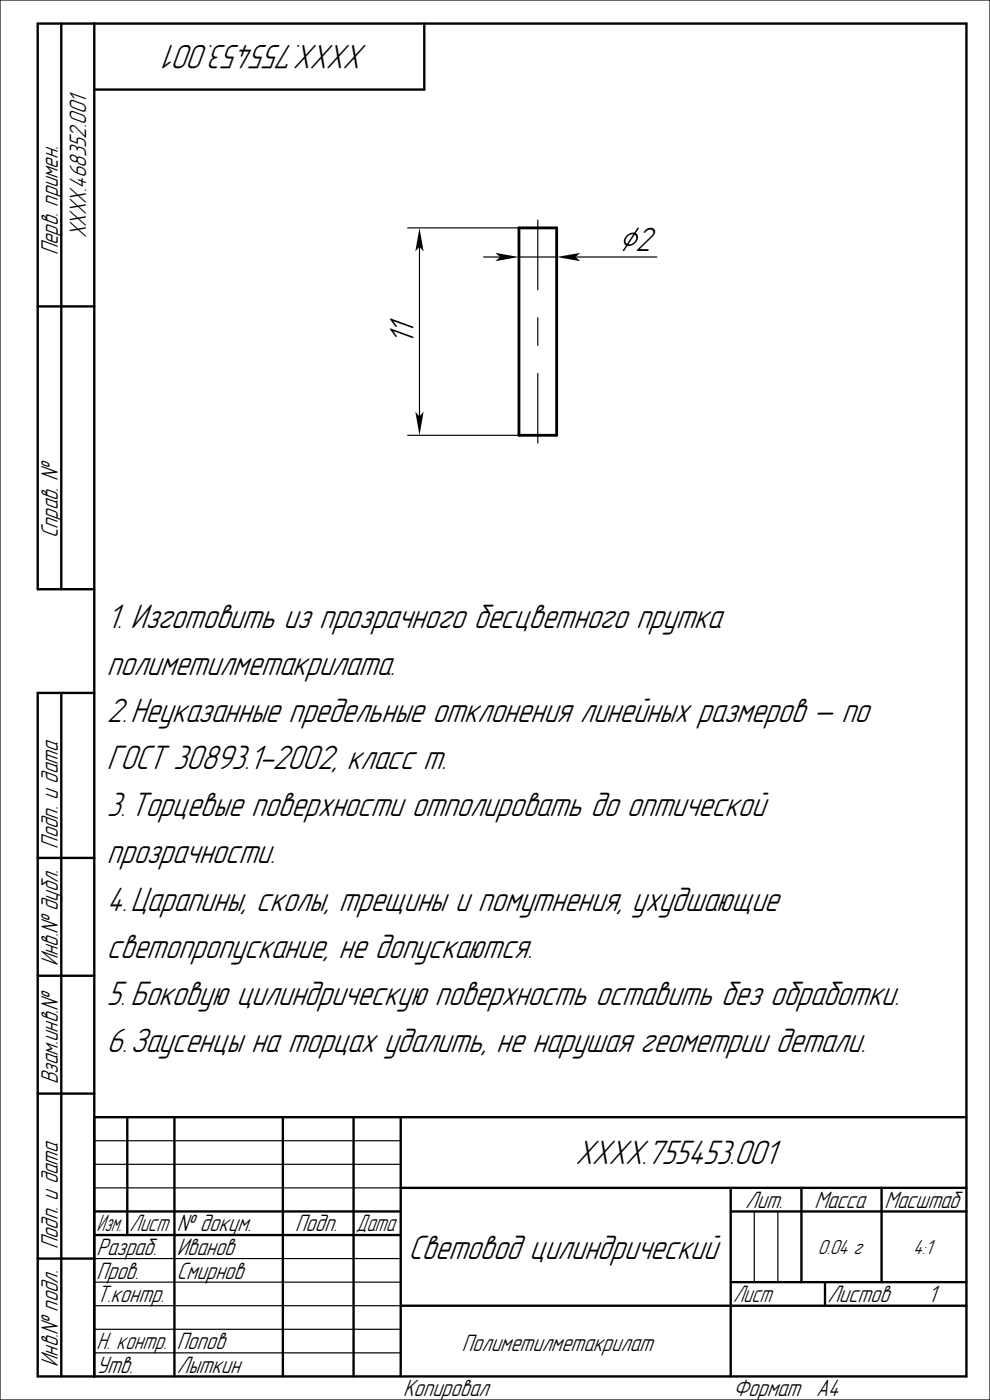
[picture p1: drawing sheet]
<svg xmlns="http://www.w3.org/2000/svg" width="210mm" height="297mm" viewBox="0 0 210 297" stroke-linecap="round" stroke-linejoin="round" font-family="sans-serif">
<defs><g id="words">
<g font-size="6.7" fill="#000002">
<text x="78" y="9.5" transform="rotate(-180 78 9.5)">XXXX.755453.001</text>
<text x="134.8" y="53.3">2</text>
<text x="87.7" y="73.2" transform="rotate(-90 87.7 73.2)">11</text>
<text x="22.7" y="133.2">1. Изготовить из прозрачного бесцветного прутка</text>
<text x="22.7" y="143.2">полиметилметакрилата.</text>
<text x="22.7" y="153.2">2.Неуказанные предельные отклонения линейных размеров — по</text>
<text x="22.7" y="163.2">ГОСТ 30893.1-2002, класс m.</text>
<text x="22.7" y="173.2">3.Торцевые поверхности отполировать до оптической</text>
<text x="22.7" y="183.2">прозрачности.</text>
<text x="22.7" y="193.2">4.Царапины, сколы, трещины и помутнения, ухудшающие</text>
<text x="22.7" y="203.2">светопропускание, не допускаются.</text>
<text x="22.7" y="213.2">5.Боковую цилиндрическую поверхность оставить без обработки.</text>
<text x="22.7" y="223.2">6.Заусенцы на торцах удалить, не нарушая геометрии детали.</text>
<text x="122" y="247">XXXX.755453.001</text>
<text x="86.7" y="267">Световод цилиндрический</text>
</g>
<g font-size="4.7" fill="#000002">
<text x="18.3" y="50.6" transform="rotate(-90 18.3 50.6)">XXXX.468352.001</text>
<text x="12.2" y="54.2" transform="rotate(-90 12.2 54.2)">Перв. примен.</text>
<text x="12.2" y="114.2" transform="rotate(-90 12.2 114.2)">Справ. №</text>
<text x="12.2" y="180" transform="rotate(-90 12.2 180)">Подп. и дата</text>
<text x="12.2" y="205" transform="rotate(-90 12.2 205)">Инв.№ дубл.</text>
<text x="12.2" y="230" transform="rotate(-90 12.2 230)">Взам.инв.№</text>
<text x="158.1" y="256.2">Лит.</text>
<text x="172.7" y="256.2">Масса</text>
<text x="187.6" y="256.2">Масштаб</text>
<text x="20.5" y="261.3">Изм.</text>
<text x="27.5" y="261.3">Лист</text>
<text x="37.5" y="261.3">№ докум.</text>
<text x="62.6" y="261.3">Подп.</text>
<text x="75.6" y="261.3">Дата</text>
<text x="12.2" y="265" transform="rotate(-90 12.2 265)">Подп. и дата</text>
<text x="20.5" y="266.3">Разраб.</text>
<text x="37.5" y="266.3">Иванов</text>
<text x="20.5" y="271.3">Пров.</text>
<text x="37.5" y="271.3">Смирнов</text>
<text x="20.5" y="276.3">Т.контр.</text>
<text x="155.5" y="276.2">Лист</text>
<text x="175.5" y="276.2">Листов</text>
<text x="196.8" y="276.3">1</text>
<text x="20.5" y="286.3">Н. контр.</text>
<text x="37.5" y="286.3">Попов</text>
<text x="97.9" y="286.5">Полиметилметакрилат</text>
<text x="12.2" y="290" transform="rotate(-90 12.2 290)">Инв.№ подл.</text>
<text x="20.5" y="291.3">Утв.</text>
<text x="37.5" y="291.2">Лыткин</text>
<text x="85.5" y="296.3">Копировал</text>
<text x="155.5" y="296.3">Формат</text>
<text x="173.2" y="296.3">A4</text>
</g>
<g font-size="4" fill="#000002">
<text x="173.5" y="266">0.04 г</text>
<text x="193.7" y="266">4:1</text>
</g>
</g></defs>
<g fill="none" stroke="#000002" stroke-width=".25">
<path d="M0 0h210v297h-210zM114.1 46.7v14.8M114.1 67.4v5.9M114.1 79.2v14.8M20 252h65M20 242h65M20 247h65M160 257v15M165 257v15M20 277h65M20 267h65M20 272h65"/>
<path d="M155 277h50M20 282h65M20 287h65"/>
</g>
<g fill="none" stroke="#000002" stroke-width=".5">
<path d="M13 5v120M20 5v287M90 5v14h-70M8 65h12M20 125h-12v-120h197v287h-197v-145h12M13 147v145M8 182h12M8 207h12M8 232h12M20 237h185M27 237v25M37 237v55"/>
<path d="M60 237v55M75 237v55M85 237v55M20 257h65M85 252h120M155 257h50M155 252v40M170 252v20M187 252v20M8 267h12M20 262h65M85 277h120"/>
<path d="M155 272h50M175 272v5"/>
</g>
<path d="M110.1 48.3h8v44h-8z" fill="none" stroke="#000002" stroke-width=".6"/>
<path d="M132.9 50a1.7 1.7 0 0 1 1.6-.6l.7-1 .3-.1-.6 1.2 .3 .3 .1 .4a2.03 2.03 0 0 1-2.2 2l-.7 1h-.3l.7-1.1-.4-.4-.1-.6 .2-.5zM134.6 49.8l-1.3 2 .8-.1 .7-.6 .2-.8zM133.1 50.2l-.3 .4a.79 .79 0 0 0 .2 1.1l1.3-2-.6 .1z" fill-rule="evenodd" fill="#000002"/>
<path d="M122.1 54.5h17.2" fill="none" stroke="#000002" stroke-width=".25"/>
<path d="M118.1 54.5l5-.9-1 .9 1 .9z" fill-rule="evenodd" fill="#000002"/>
<path d="M102.6 54.5h3.5" fill="none" stroke="#000002" stroke-width=".25"/>
<path d="M105.1 53.6l5 .9-5 .9 1-.9z" fill-rule="evenodd" fill="#000002"/>
<path d="M89 52.3v36M110.1 54.5h8" fill="none" stroke="#000002" stroke-width=".25"/>
<g fill="#000002">
<path d="M89 48.3l.9 5-.9-1-.9 1z" fill-rule="evenodd"/>
<path d="M88.1 87.3l.9 1 .9-1-.9 5z" fill-rule="evenodd"/>
</g>
<path d="M86.5 48.3h31.6M86.5 92.3h31.6" fill="none" stroke="#000002" stroke-width=".25"/>
<use href="#words"/>
</svg>
